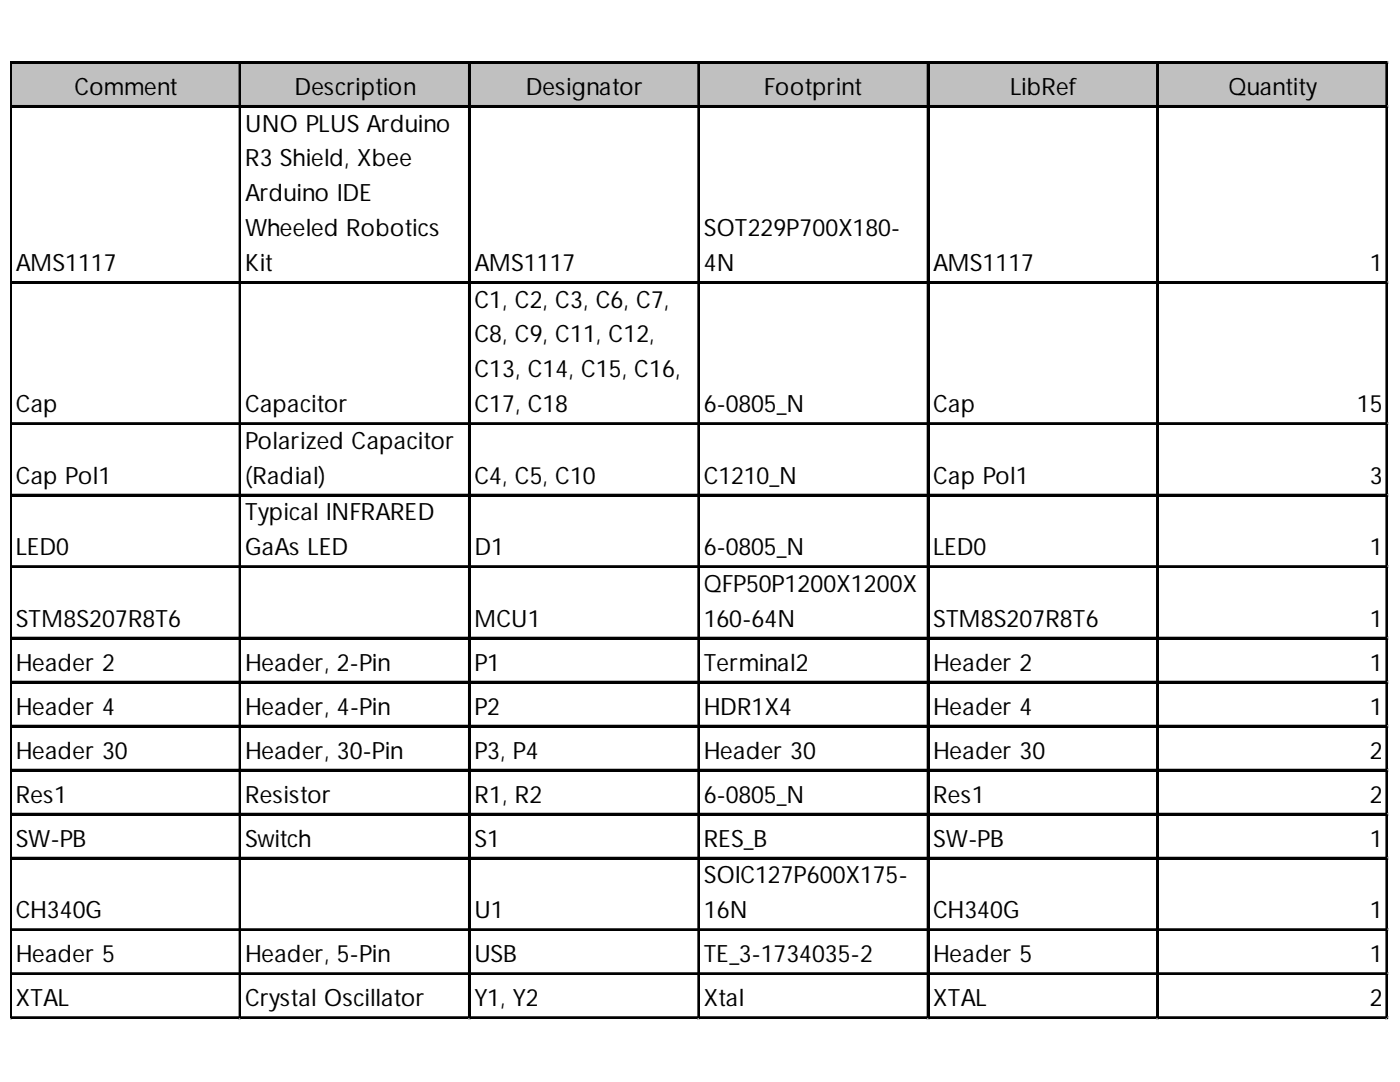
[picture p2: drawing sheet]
<svg xmlns="http://www.w3.org/2000/svg" width="279mm" height="216mm" viewBox="0 0 279 216" stroke-linecap="round" stroke-linejoin="round" font-family="sans-serif">
<defs><g id="words">
<g font-size="4.8">
<text x="14.8" y="18.9">Comment</text>
<text x="58.8" y="18.9">Description</text>
<text x="104.9" y="18.9">Designator</text>
<text x="152.5" y="18.9">Footprint</text>
<text x="201.6" y="18.9">LibRef</text>
<text x="245.2" y="18.9">Quantity</text>
<text x="48.9" y="26.3">UNO PLUS Arduino</text>
<text x="48.9" y="33.2">R3 Shield, Xbee</text>
<text x="48.9" y="40.2">Arduino IDE</text>
<text x="48.9" y="47.1">Wheeled Robotics</text>
<text x="140.4" y="47.1">SOT229P700X180-</text>
<text x="3.1" y="54.1">AMS1117</text>
<text x="48.9" y="54.1">Kit</text>
<text x="94.7" y="54.1">AMS1117</text>
<text x="140.4" y="54.1">4N</text>
<text x="186.2" y="54.1">AMS1117</text>
<text x="273.4" y="54.1">1</text>
<text x="94.7" y="61.4">C1, C2, C3, C6, C7,</text>
<text x="94.7" y="68.3">C8, C9, C11, C12,</text>
<text x="94.7" y="75.3">C13, C14, C15, C16,</text>
<text x="3.1" y="82.2">Cap</text>
<text x="48.9" y="82.2">Capacitor</text>
<text x="94.7" y="82.2">C17, C18</text>
<text x="140.4" y="82.2">6-0805_N</text>
<text x="186.2" y="82.2">Cap</text>
<text x="270.8" y="82.2">15</text>
<text x="48.9" y="89.6">Polarized Capacitor</text>
<text x="3.1" y="96.5">Cap Pol1</text>
<text x="48.9" y="96.5">(Radial)</text>
<text x="94.7" y="96.5">C4, C5, C10</text>
<text x="140.4" y="96.5">C1210_N</text>
<text x="186.2" y="96.5">Cap Pol1</text>
<text x="273.4" y="96.5">3</text>
<text x="48.9" y="103.8">Typical INFRARED</text>
<text x="3.1" y="110.8">LED0</text>
<text x="48.9" y="110.8">GaAs LED</text>
<text x="94.7" y="110.8">D1</text>
<text x="140.4" y="110.8">6-0805_N</text>
<text x="186.2" y="110.8">LED0</text>
<text x="273.4" y="110.8">1</text>
<text x="140.4" y="118.1">QFP50P1200X1200X</text>
<text x="3.1" y="125">STM8S207R8T6</text>
<text x="94.7" y="125">MCU1</text>
<text x="140.4" y="125">160-64N</text>
<text x="186.2" y="125">STM8S207R8T6</text>
<text x="273.4" y="125">1</text>
<text x="3.1" y="133.8">Header 2</text>
<text x="48.9" y="133.8">Header, 2-Pin</text>
<text x="94.7" y="133.8">P1</text>
<text x="140.4" y="133.8">Terminal2</text>
<text x="186.2" y="133.8">Header 2</text>
<text x="273.4" y="133.8">1</text>
<text x="3.1" y="142.6">Header 4</text>
<text x="48.9" y="142.6">Header, 4-Pin</text>
<text x="94.7" y="142.6">P2</text>
<text x="140.4" y="142.6">HDR1X4</text>
<text x="186.2" y="142.6">Header 4</text>
<text x="273.4" y="142.6">1</text>
<text x="3.1" y="151.4">Header 30</text>
<text x="48.9" y="151.4">Header, 30-Pin</text>
<text x="94.7" y="151.4">P3, P4</text>
<text x="140.4" y="151.4">Header 30</text>
<text x="186.2" y="151.4">Header 30</text>
<text x="273.4" y="151.4">2</text>
<text x="3.1" y="160.2">Res1</text>
<text x="48.9" y="160.2">Resistor</text>
<text x="94.7" y="160.2">R1, R2</text>
<text x="140.4" y="160.2">6-0805_N</text>
<text x="186.2" y="160.2">Res1</text>
<text x="273.4" y="160.2">2</text>
<text x="3.1" y="169">SW-PB</text>
<text x="48.9" y="169">Switch</text>
<text x="94.7" y="169">S1</text>
<text x="140.4" y="169">RES_B</text>
<text x="186.2" y="169">SW-PB</text>
<text x="273.4" y="169">1</text>
<text x="140.4" y="176.3">SOIC127P600X175-</text>
<text x="3.1" y="183.2">CH340G</text>
<text x="94.7" y="183.2">U1</text>
<text x="140.4" y="183.2">16N</text>
<text x="186.2" y="183.2">CH340G</text>
<text x="273.4" y="183.2">1</text>
<text x="3.1" y="192">Header 5</text>
<text x="48.9" y="192">Header, 5-Pin</text>
<text x="94.7" y="192">USB</text>
<text x="140.4" y="192">TE_3-1734035-2</text>
<text x="186.2" y="192">Header 5</text>
<text x="273.4" y="192">1</text>
<text x="3.1" y="200.8">XTAL</text>
<text x="48.9" y="200.8">Crystal Oscillator</text>
<text x="94.7" y="200.8">Y1, Y2</text>
<text x="140.4" y="200.8">Xtal</text>
<text x="186.2" y="200.8">XTAL</text>
<text x="273.4" y="200.8">2</text>
</g>
</g></defs>
<path d="M2.3 12.7h274.7v8.8h-274.7z" fill="#c0c0c0"/>
<g fill="none" stroke="#000" stroke-width=".37">
<path d="M2 12.3v191M2.2 12.3v191M2.4 12.3h274.6M2.4 12.5h274.6M47.8 12.7v190.6M48 12.7v190.6M93.6 12.7v190.6M93.8 12.7v190.6M139.3 12.7v190.6M139.5 12.7v190.6M185.1 12.7v190.6M185.3 12.7v190.6"/>
<path d="M230.9 12.7v190.6M231.1 12.7v190.6M276.7 12.7v190.6M276.9 12.7v190.6M2.4 21.1h274.6M2.4 21.3h274.6M2.4 56.3h274.6M2.4 56.4h274.6M2.4 84.4h274.6M2.4 84.6h274.6M2.4 98.7h274.6M2.4 98.9h274.6"/>
<path d="M2.4 113h274.6M2.4 113.1h274.6M2.4 127.2h274.6M2.4 127.4h274.6M2.4 136h274.6M2.4 136.2h274.6M2.4 144.8h274.6M2.4 145h274.6M2.4 153.6h274.6M2.4 153.8h274.6M2.4 162.4h274.6M2.4 162.5h274.6"/>
<path d="M2.4 171.1h274.6M2.4 171.3h274.6M2.4 185.4h274.6M2.4 185.6h274.6M2.4 194.2h274.6M2.4 194.4h274.6M2.4 203h274.6M2.4 203.2h274.6"/>
</g>
<path d="M2 203.3v.1" fill="none" stroke="#d4d4d4" stroke-width=".37"/>
<path d="M2 203.3l.4 .1z" fill="#d4d4d4"/>
<path d="M47.8 203.3v.1" fill="none" stroke="#d4d4d4" stroke-width=".37"/>
<path d="M47.8 203.3l.4 .1z" fill="#d4d4d4"/>
<path d="M93.6 203.3v.1" fill="none" stroke="#d4d4d4" stroke-width=".37"/>
<path d="M93.6 203.3l.3 .1z" fill="#d4d4d4"/>
<path d="M139.3 203.3v.1" fill="none" stroke="#d4d4d4" stroke-width=".37"/>
<path d="M139.3 203.3l.4 .1z" fill="#d4d4d4"/>
<path d="M185.1 203.3v.1" fill="none" stroke="#d4d4d4" stroke-width=".37"/>
<path d="M185.1 203.3l.4 .1z" fill="#d4d4d4"/>
<path d="M230.9 203.3v.1" fill="none" stroke="#d4d4d4" stroke-width=".37"/>
<path d="M230.9 203.3l.4 .1z" fill="#d4d4d4"/>
<path d="M276.7 203.3v.1" fill="none" stroke="#d4d4d4" stroke-width=".37"/>
<path d="M276.7 203.3l.3 .1z" fill="#d4d4d4"/>
<path d="M277 12.3h.1" fill="none" stroke="#d4d4d4" stroke-width=".37"/>
<path d="M277 12.3l.1 .4z" fill="#d4d4d4"/>
<path d="M277 21.1h.1" fill="none" stroke="#d4d4d4" stroke-width=".37"/>
<path d="M277 21.1l.1 .4z" fill="#d4d4d4"/>
<path d="M277 56.3h.1" fill="none" stroke="#d4d4d4" stroke-width=".37"/>
<path d="M277 56.3l.1 .3z" fill="#d4d4d4"/>
<path d="M277 84.4h.1" fill="none" stroke="#d4d4d4" stroke-width=".37"/>
<path d="M277 84.4l.1 .4z" fill="#d4d4d4"/>
<path d="M277 98.7h.1" fill="none" stroke="#d4d4d4" stroke-width=".37"/>
<path d="M277 98.7l.1 .4z" fill="#d4d4d4"/>
<path d="M277 113h.1" fill="none" stroke="#d4d4d4" stroke-width=".37"/>
<path d="M277 113l.1 .3z" fill="#d4d4d4"/>
<path d="M277 127.2h.1" fill="none" stroke="#d4d4d4" stroke-width=".37"/>
<path d="M277 127.2l.1 .4z" fill="#d4d4d4"/>
<path d="M277 136h.1" fill="none" stroke="#d4d4d4" stroke-width=".37"/>
<path d="M277 136l.1 .4z" fill="#d4d4d4"/>
<path d="M277 144.8h.1" fill="none" stroke="#d4d4d4" stroke-width=".37"/>
<path d="M277 144.8l.1 .4z" fill="#d4d4d4"/>
<path d="M277 153.6h.1" fill="none" stroke="#d4d4d4" stroke-width=".37"/>
<path d="M277 153.6l.1 .3z" fill="#d4d4d4"/>
<path d="M277 162.4h.1" fill="none" stroke="#d4d4d4" stroke-width=".37"/>
<path d="M277 162.4l.1 .3z" fill="#d4d4d4"/>
<path d="M277 171.1h.1" fill="none" stroke="#d4d4d4" stroke-width=".37"/>
<path d="M277 171.1l.1 .4z" fill="#d4d4d4"/>
<path d="M277 185.4h.1" fill="none" stroke="#d4d4d4" stroke-width=".37"/>
<path d="M277 185.4l.1 .4z" fill="#d4d4d4"/>
<path d="M277 194.2h.1" fill="none" stroke="#d4d4d4" stroke-width=".37"/>
<path d="M277 194.2l.1 .4z" fill="#d4d4d4"/>
<path d="M277 203h.1" fill="none" stroke="#d4d4d4" stroke-width=".37"/>
<path d="M277 203l.1 .3z" fill="#d4d4d4"/>
<use href="#words"/>
</svg>
